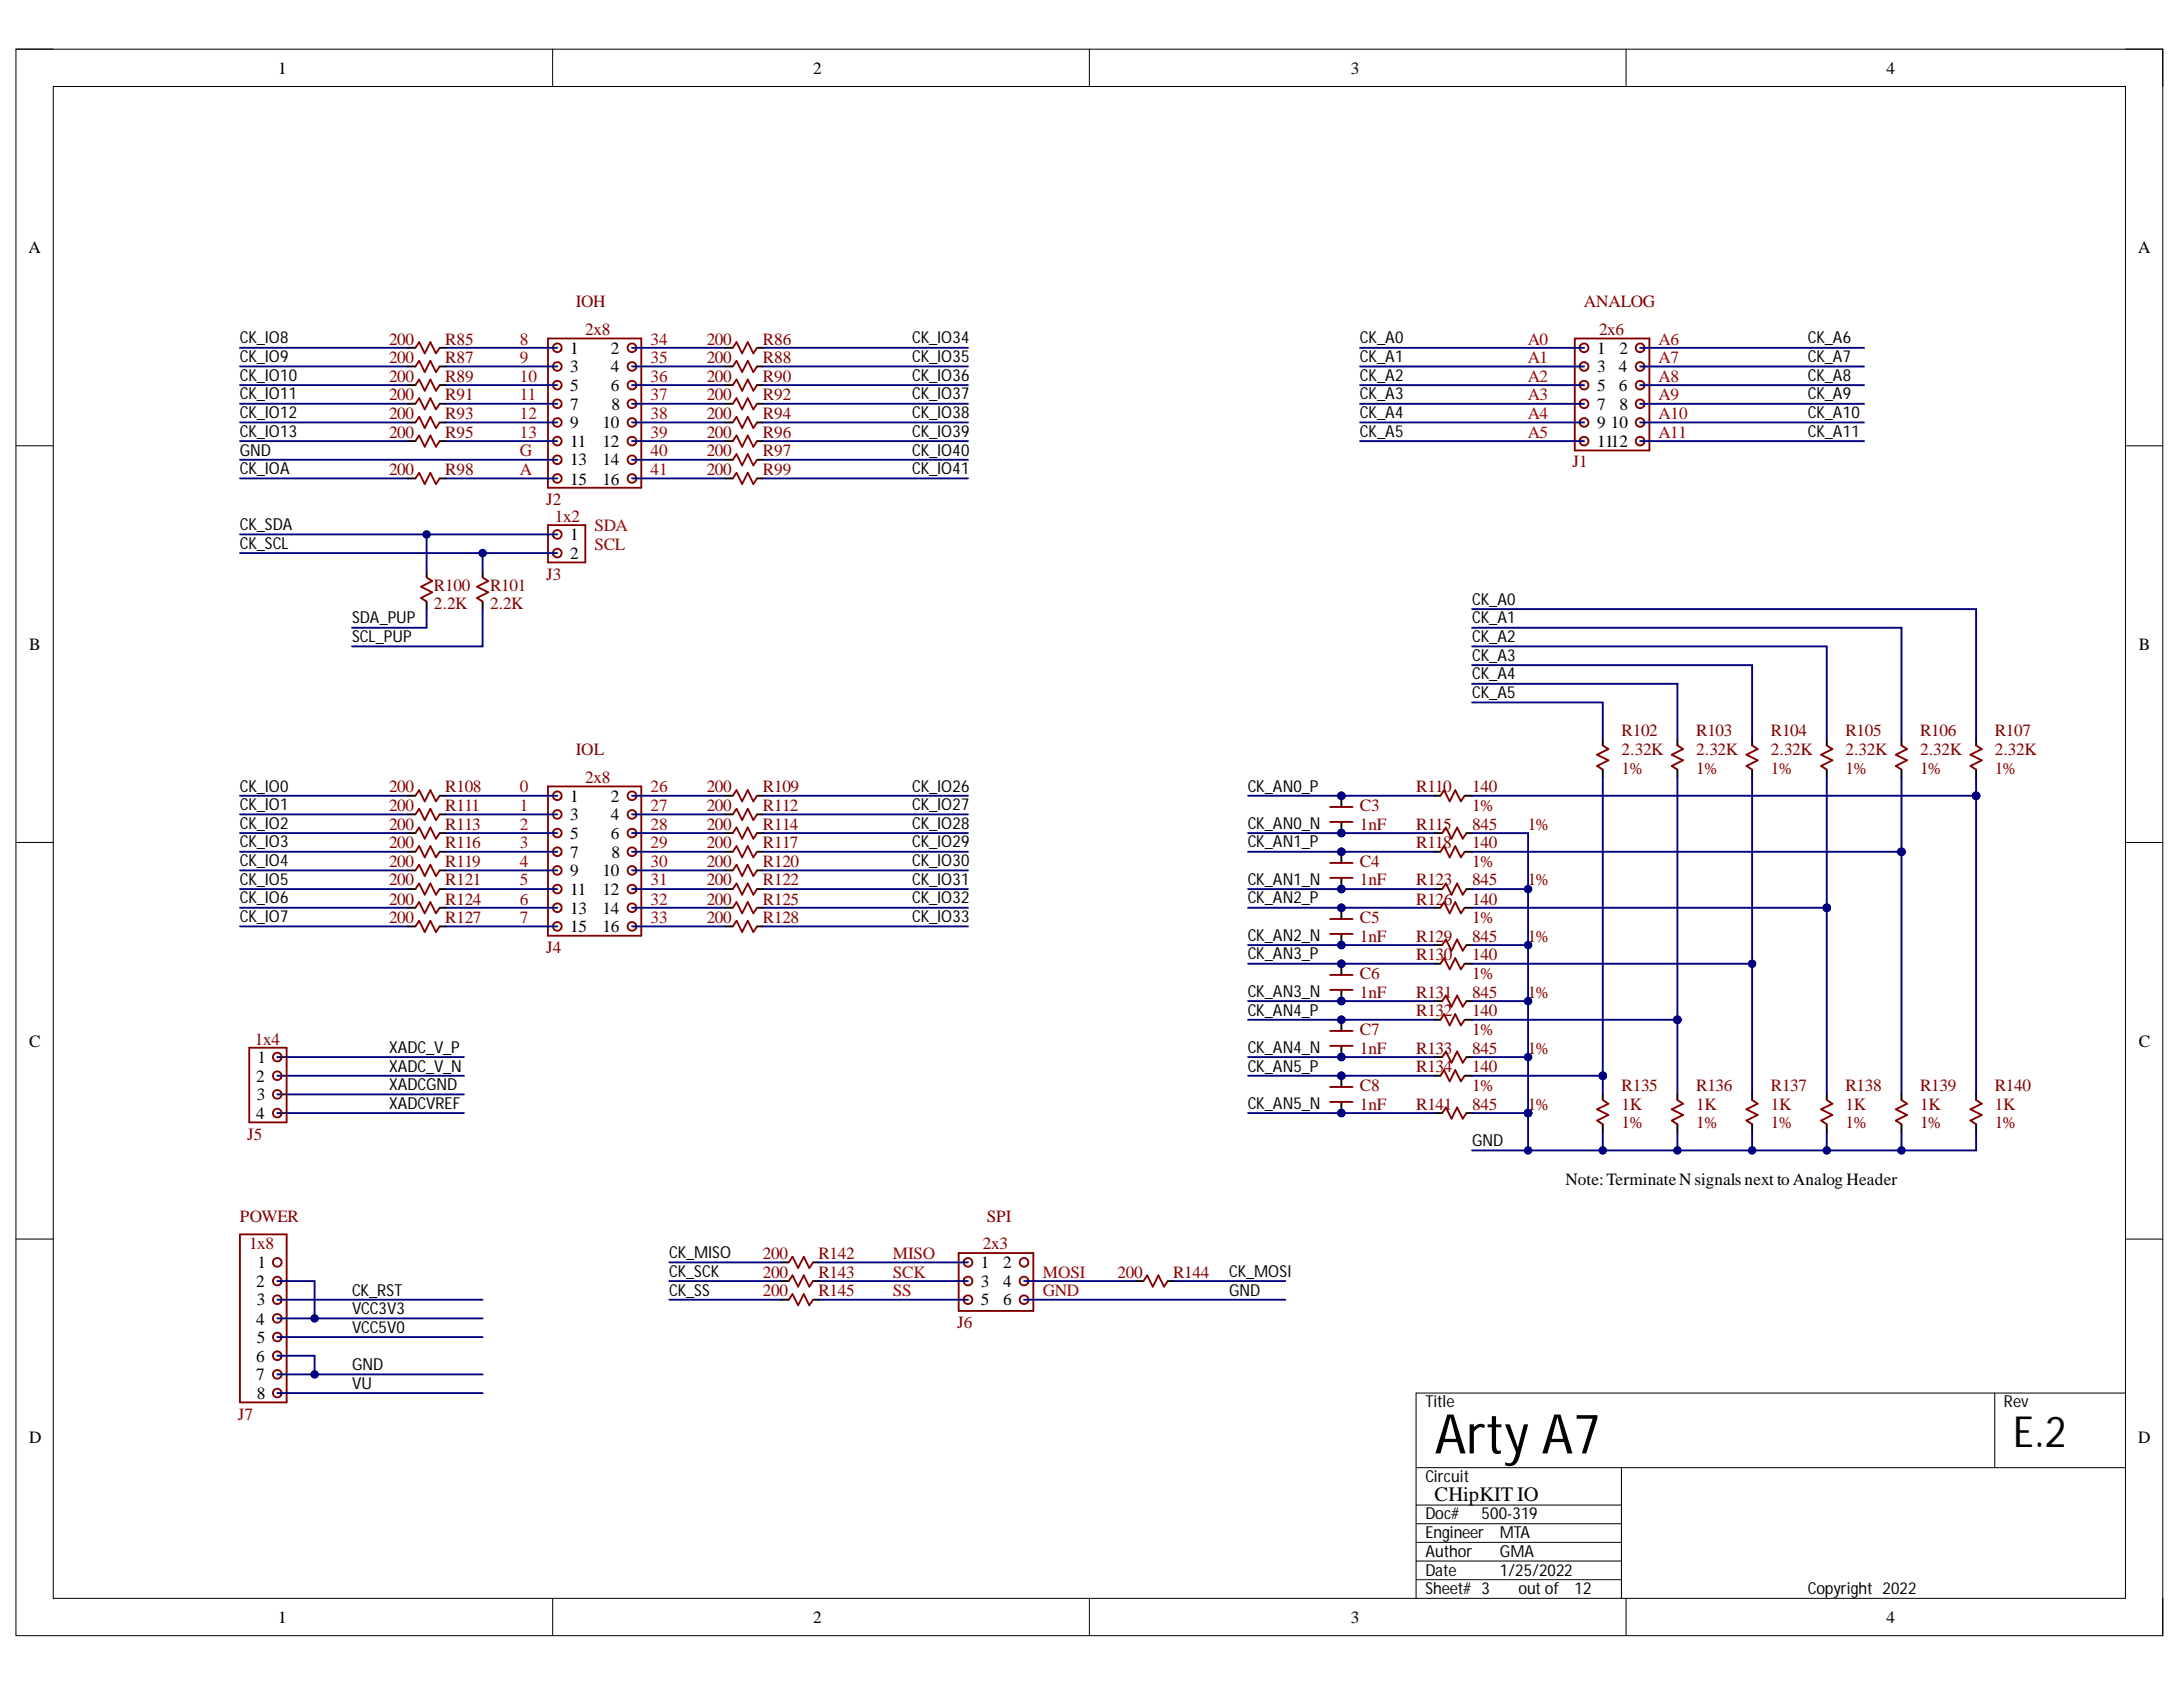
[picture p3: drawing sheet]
<svg xmlns="http://www.w3.org/2000/svg" width="279mm" height="216mm" viewBox="0 0 279 216" stroke-linecap="round" stroke-linejoin="round" font-family="sans-serif">
<defs><g id="words">
<text font-size="7" x="183.6" y="186">Arty A7</text>
<text font-size="5.5" x="257.7" y="185.2">E.2</text>
<text font-size="2.6" x="183.6" y="192.1">CHipKIT IO</text>
<g font-size="2.2">
<text x="35.6" y="9.5">1</text>
<text x="104.1" y="9.5">2</text>
<text x="172.9" y="9.5">3</text>
<text x="241.4" y="9.5">4</text>
<text x="3.6" y="32.4">A</text>
<text x="273.6" y="32.4">A</text>
<text x="73" y="45.3">1</text>
<text x="73" y="47.7">3</text>
<text x="78.2" y="45.3">2</text>
<text x="78.2" y="47.7">4</text>
<text x="204.4" y="45.3">1</text>
<text x="204.4" y="47.7">3</text>
<text x="207.2" y="47.7">4</text>
<text x="207.3" y="45.3">2</text>
<text x="73" y="50">5</text>
<text x="73" y="52.5">7</text>
<text x="78.2" y="50">6</text>
<text x="78.3" y="52.5">8</text>
<text x="204.4" y="50">5</text>
<text x="204.4" y="52.5">7</text>
<text x="207.2" y="50">6</text>
<text x="207.3" y="52.5">8</text>
<text x="73" y="54.8">9</text>
<text x="73" y="57.2">11</text>
<text x="73" y="59.6">13</text>
<text x="77.1" y="57.2">12</text>
<text x="77.1" y="54.8">10</text>
<text x="77.1" y="59.6">14</text>
<text x="204.4" y="54.8">9</text>
<text x="204.4" y="57.2">1112</text>
<text x="206.2" y="54.8">10</text>
<text x="73" y="62">15</text>
<text x="77.1" y="62">16</text>
<text x="73" y="69.1">1</text>
<text x="73" y="71.6">2</text>
<text x="3.7" y="83.1">B</text>
<text x="273.7" y="83.1">B</text>
<text x="73" y="102.6">1</text>
<text x="73" y="105">3</text>
<text x="73" y="107.4">5</text>
<text x="78.2" y="107.4">6</text>
<text x="78.2" y="102.6">2</text>
<text x="78.2" y="105">4</text>
<text x="73" y="109.8">7</text>
<text x="73" y="112.1">9</text>
<text x="77.1" y="112.1">10</text>
<text x="78.3" y="109.8">8</text>
<text x="73" y="114.5">11</text>
<text x="73" y="117">13</text>
<text x="73" y="119.3">15</text>
<text x="77.1" y="114.5">12</text>
<text x="77.1" y="117">14</text>
<text x="77.1" y="119.3">16</text>
<text x="3.7" y="133.9">C</text>
<text x="33" y="136.1">1</text>
<text x="273.7" y="133.9">C</text>
<text x="32.8" y="138.4">2</text>
<text x="32.8" y="143.2">4</text>
<text x="32.9" y="140.8">3</text>
<text x="200.3" y="151.6">Note:TerminateNsignals next to Analog Header</text>
<text x="32.8" y="164.7">2</text>
<text x="32.9" y="167.1">3</text>
<text x="33" y="162.3">1</text>
<text x="125.5" y="162.3">1</text>
<text x="125.5" y="164.7">3</text>
<text x="125.5" y="167.1">5</text>
<text x="128.4" y="167.1">6</text>
<text x="128.4" y="162.3">2</text>
<text x="128.4" y="164.7">4</text>
<text x="32.8" y="169.5">4</text>
<text x="32.9" y="171.9">5</text>
<text x="32.8" y="174.3">6</text>
<text x="32.8" y="176.6">7</text>
<text x="32.9" y="179.1">8</text>
<text x="3.7" y="184.7">D</text>
<text x="273.6" y="184.7">D</text>
<text x="35.6" y="207.7">1</text>
<text x="104.1" y="207.7">2</text>
<text x="172.9" y="207.7">3</text>
<text x="241.4" y="207.7">4</text>
</g>
<g font-size="2.2" fill="#800000">
<text x="73.7" y="39.3">IOH</text>
<text x="202.7" y="39.3">ANALOG</text>
<text x="49.8" y="44.1">200</text>
<text x="49.8" y="46.5">200</text>
<text x="57" y="44.1">R85</text>
<text x="57" y="46.5">R87</text>
<text x="74.9" y="42.9">2x8</text>
<text x="90.5" y="44.1">200</text>
<text x="90.5" y="46.5">200</text>
<text x="97.6" y="44.1">R86</text>
<text x="97.6" y="46.5">R88</text>
<text x="204.7" y="42.9">2x6</text>
<text x="49.8" y="48.8">200</text>
<text x="49.8" y="51.2">200</text>
<text x="49.8" y="53.7">200</text>
<text x="57" y="48.8">R89</text>
<text x="57" y="51.2">R91</text>
<text x="57" y="53.7">R93</text>
<text x="90.5" y="48.8">200</text>
<text x="90.5" y="51.2">200</text>
<text x="90.5" y="53.7">200</text>
<text x="97.6" y="48.8">R90</text>
<text x="97.6" y="51.2">R92</text>
<text x="97.6" y="53.7">R94</text>
<text x="49.8" y="56">200</text>
<text x="57" y="56">R95</text>
<text x="90.5" y="56">200</text>
<text x="90.5" y="58.4">200</text>
<text x="97.6" y="56">R96</text>
<text x="97.6" y="58.4">R97</text>
<text x="201.3" y="59.8">J1</text>
<text x="49.8" y="60.8">200</text>
<text x="57" y="60.8">R98</text>
<text x="69.9" y="64.6">J2</text>
<text x="90.5" y="60.8">200</text>
<text x="97.6" y="60.8">R99</text>
<text x="71" y="66.8">1x2</text>
<text x="55.5" y="78">2.2K</text>
<text x="55.5" y="75.6">R100</text>
<text x="62.7" y="78">2.2K</text>
<text x="62.7" y="75.6">R101</text>
<text x="69.9" y="74.2">J3</text>
<text x="207.5" y="94.2">R102</text>
<text x="217.1" y="94.2">R103</text>
<text x="226.6" y="94.2">R104</text>
<text x="236.2" y="94.2">R105</text>
<text x="245.7" y="94.2">R106</text>
<text x="255.3" y="94.2">R107</text>
<text x="49.8" y="101.4">200</text>
<text x="57" y="101.4">R108</text>
<text x="73.7" y="96.6">IOL</text>
<text x="74.9" y="100.2">2x8</text>
<text x="90.5" y="101.4">200</text>
<text x="97.6" y="101.4">R109</text>
<text x="181.2" y="101.4">R110</text>
<text x="188.4" y="101.4">140</text>
<text x="207.5" y="96.6">2.32K</text>
<text x="207.5" y="99">1%</text>
<text x="217.1" y="96.6">2.32K</text>
<text x="217.1" y="99">1%</text>
<text x="226.6" y="96.6">2.32K</text>
<text x="226.6" y="99">1%</text>
<text x="236.2" y="96.6">2.32K</text>
<text x="236.2" y="99">1%</text>
<text x="245.7" y="96.6">2.32K</text>
<text x="245.7" y="99">1%</text>
<text x="255.3" y="96.6">2.32K</text>
<text x="255.3" y="99">1%</text>
<text x="49.8" y="103.8">200</text>
<text x="49.8" y="106.2">200</text>
<text x="57" y="103.8">R111</text>
<text x="57" y="106.2">R113</text>
<text x="90.5" y="103.8">200</text>
<text x="90.5" y="106.2">200</text>
<text x="97.6" y="103.8">R112</text>
<text x="97.6" y="106.2">R114</text>
<text x="174.1" y="106.2">1nF</text>
<text x="174.1" y="103.8">C3</text>
<text x="181.2" y="106.2">R115</text>
<text x="188.4" y="106.2">845</text>
<text x="188.4" y="103.8">1%</text>
<text x="195.5" y="106.2">1%</text>
<text x="49.8" y="108.6">200</text>
<text x="49.8" y="111">200</text>
<text x="49.8" y="113.3">200</text>
<text x="57" y="108.6">R116</text>
<text x="57" y="111">R119</text>
<text x="57" y="113.3">R121</text>
<text x="90.5" y="108.6">200</text>
<text x="90.5" y="111">200</text>
<text x="90.5" y="113.3">200</text>
<text x="97.6" y="108.6">R117</text>
<text x="97.6" y="111">R120</text>
<text x="97.6" y="113.3">R122</text>
<text x="174.1" y="113.3">1nF</text>
<text x="174.1" y="111">C4</text>
<text x="181.2" y="113.3">R123</text>
<text x="181.2" y="108.6">R118</text>
<text x="188.4" y="113.3">845</text>
<text x="188.4" y="108.6">140</text>
<text x="188.4" y="111">1%</text>
<text x="195.5" y="113.3">1%</text>
<text x="49.8" y="115.8">200</text>
<text x="49.8" y="118.1">200</text>
<text x="57" y="115.8">R124</text>
<text x="57" y="118.1">R127</text>
<text x="90.5" y="115.8">200</text>
<text x="90.5" y="118.1">200</text>
<text x="97.6" y="115.8">R125</text>
<text x="97.6" y="118.1">R128</text>
<text x="174.1" y="118.1">C5</text>
<text x="181.2" y="115.8">R126</text>
<text x="188.4" y="115.8">140</text>
<text x="188.4" y="118.1">1%</text>
<text x="69.9" y="121.9">J4</text>
<text x="174.1" y="120.5">1nF</text>
<text x="174.1" y="125.3">C6</text>
<text x="181.2" y="120.5">R129</text>
<text x="181.2" y="122.9">R130</text>
<text x="188.4" y="120.5">845</text>
<text x="188.4" y="122.9">140</text>
<text x="188.4" y="125.3">1%</text>
<text x="195.5" y="120.5">1%</text>
<text x="174.1" y="127.7">1nF</text>
<text x="181.2" y="127.7">R131</text>
<text x="181.2" y="130.1">R132</text>
<text x="188.4" y="127.7">845</text>
<text x="188.4" y="130.1">140</text>
<text x="195.5" y="127.7">1%</text>
<text x="32.6" y="133.7">1x4</text>
<text x="174.1" y="134.9">1nF</text>
<text x="174.1" y="132.4">C7</text>
<text x="181.2" y="134.9">R133</text>
<text x="181.2" y="137.2">R134</text>
<text x="188.4" y="134.9">845</text>
<text x="188.4" y="132.4">1%</text>
<text x="188.4" y="137.2">140</text>
<text x="195.5" y="134.9">1%</text>
<text x="174.1" y="142.1">1nF</text>
<text x="174.1" y="139.6">C8</text>
<text x="181.2" y="142.1">R141</text>
<text x="188.4" y="142.1">845</text>
<text x="188.4" y="139.6">1%</text>
<text x="195.5" y="142.1">1%</text>
<text x="207.5" y="142.1">1K</text>
<text x="207.5" y="139.6">R135</text>
<text x="217.1" y="142.1">1K</text>
<text x="217.1" y="139.6">R136</text>
<text x="226.6" y="142.1">1K</text>
<text x="226.6" y="139.6">R137</text>
<text x="236.2" y="142.1">1K</text>
<text x="236.2" y="139.6">R138</text>
<text x="245.7" y="142.1">1K</text>
<text x="245.7" y="139.6">R139</text>
<text x="255.3" y="142.1">1K</text>
<text x="255.3" y="139.6">R140</text>
<text x="31.6" y="145.9">J5</text>
<text x="207.5" y="144.4">1%</text>
<text x="217.1" y="144.4">1%</text>
<text x="226.6" y="144.4">1%</text>
<text x="236.2" y="144.4">1%</text>
<text x="245.7" y="144.4">1%</text>
<text x="255.3" y="144.4">1%</text>
<text x="30.7" y="156.3">POWER</text>
<text x="31.9" y="159.9">1x8</text>
<text x="97.6" y="161.2">200</text>
<text x="104.7" y="161.2">R142</text>
<text x="125.8" y="159.9">2x3</text>
<text x="126.3" y="156.3">SPI</text>
<text x="97.6" y="163.5">200</text>
<text x="97.6" y="165.9">200</text>
<text x="104.7" y="163.5">R143</text>
<text x="104.7" y="165.9">R145</text>
<text x="143" y="163.5">200</text>
<text x="150.1" y="163.5">R144</text>
<text x="122.5" y="169.9">J6</text>
<text x="30.4" y="181.7">J7</text>
</g>
<g font-size="2.2" fill="#bf0000">
<text x="66.5" y="44.1">8</text>
<text x="66.5" y="46.5">9</text>
<text x="83.3" y="44.1">34</text>
<text x="83.3" y="46.5">35</text>
<text x="195.5" y="44.1">A0</text>
<text x="195.5" y="46.5">A1</text>
<text x="212.3" y="44.1">A6</text>
<text x="212.3" y="46.5">A7</text>
<text x="66.5" y="48.8">10</text>
<text x="66.5" y="51.2">11</text>
<text x="66.5" y="53.7">12</text>
<text x="83.3" y="48.8">36</text>
<text x="83.3" y="51.2">37</text>
<text x="83.3" y="53.7">38</text>
<text x="195.5" y="48.8">A2</text>
<text x="195.5" y="51.2">A3</text>
<text x="195.5" y="53.7">A4</text>
<text x="212.3" y="48.8">A8</text>
<text x="212.3" y="51.2">A9</text>
<text x="212.3" y="53.7">A10</text>
<text x="66.5" y="58.4">G</text>
<text x="66.5" y="56">13</text>
<text x="83.3" y="56">39</text>
<text x="83.3" y="58.4">40</text>
<text x="195.5" y="56">A5</text>
<text x="212.3" y="56">A11</text>
<text x="66.5" y="60.8">A</text>
<text x="83.3" y="60.8">41</text>
<text x="76.1" y="67.9">SDA</text>
<text x="76.1" y="70.4">SCL</text>
<text x="66.5" y="101.4">0</text>
<text x="83.3" y="101.4">26</text>
<text x="66.5" y="103.8">1</text>
<text x="66.5" y="106.2">2</text>
<text x="83.3" y="103.8">27</text>
<text x="83.3" y="106.2">28</text>
<text x="66.5" y="108.6">3</text>
<text x="66.5" y="111">4</text>
<text x="66.5" y="113.3">5</text>
<text x="83.3" y="108.6">29</text>
<text x="83.3" y="111">30</text>
<text x="83.3" y="113.3">31</text>
<text x="66.5" y="115.8">6</text>
<text x="66.5" y="118.1">7</text>
<text x="83.3" y="115.8">32</text>
<text x="83.3" y="118.1">33</text>
<text x="114.3" y="161.2">MISO</text>
<text x="114.3" y="163.5">SCK</text>
<text x="114.3" y="165.9">SS</text>
<text x="133.5" y="163.5">MOSI</text>
<text x="133.5" y="165.9">GND</text>
</g>
<g font-size="2.1">
<text x="30.7" y="43.9">CK_IO8</text>
<text x="30.7" y="46.4">CK_IO9</text>
<text x="116.7" y="43.9">CK_IO34</text>
<text x="116.7" y="46.4">CK_IO35</text>
<text x="174.1" y="43.9">CK_A0</text>
<text x="174.1" y="46.4">CK_A1</text>
<text x="231.4" y="43.9">CK_A6</text>
<text x="231.4" y="46.4">CK_A7</text>
<text x="30.7" y="48.8">CK_IO10</text>
<text x="30.7" y="51.1">CK_IO11</text>
<text x="30.7" y="53.5">CK_IO12</text>
<text x="116.7" y="48.8">CK_IO36</text>
<text x="116.7" y="51.1">CK_IO37</text>
<text x="116.7" y="53.5">CK_IO38</text>
<text x="174.1" y="48.8">CK_A2</text>
<text x="174.1" y="51.1">CK_A3</text>
<text x="174.1" y="53.5">CK_A4</text>
<text x="231.4" y="48.8">CK_A8</text>
<text x="231.4" y="51.1">CK_A9</text>
<text x="231.4" y="53.5">CK_A10</text>
<text x="30.7" y="55.9">CK_IO13</text>
<text x="30.7" y="58.3">GND</text>
<text x="116.7" y="55.9">CK_IO39</text>
<text x="116.7" y="58.3">CK_IO40</text>
<text x="174.1" y="55.9">CK_A5</text>
<text x="231.4" y="55.9">CK_A11</text>
<text x="30.7" y="60.7">CK_IOA</text>
<text x="116.7" y="60.7">CK_IO41</text>
<text x="30.7" y="67.9">CK_SDA</text>
<text x="30.7" y="70.2">CK_SCL</text>
<text x="188.4" y="77.4">CK_A0</text>
<text x="45.1" y="79.8">SDA_PUP</text>
<text x="45.1" y="82.2">SCL_PUP</text>
<text x="188.4" y="79.8">CK_A1</text>
<text x="188.4" y="82.2">CK_A2</text>
<text x="188.4" y="84.6">CK_A3</text>
<text x="188.4" y="87">CK_A4</text>
<text x="188.4" y="89.3">CK_A5</text>
<text x="30.7" y="101.3">CK_IO0</text>
<text x="116.7" y="101.3">CK_IO26</text>
<text x="159.7" y="101.3">CK_AN0_P</text>
<text x="30.7" y="103.7">CK_IO1</text>
<text x="30.7" y="106.1">CK_IO2</text>
<text x="116.7" y="103.7">CK_IO27</text>
<text x="116.7" y="106.1">CK_IO28</text>
<text x="159.7" y="106.1">CK_AN0_N</text>
<text x="30.7" y="108.4">CK_IO3</text>
<text x="30.7" y="110.9">CK_IO4</text>
<text x="30.7" y="113.2">CK_IO5</text>
<text x="116.7" y="108.4">CK_IO29</text>
<text x="116.7" y="110.9">CK_IO30</text>
<text x="116.7" y="113.2">CK_IO31</text>
<text x="159.7" y="108.4">CK_AN1_P</text>
<text x="159.7" y="113.2">CK_AN1_N</text>
<text x="30.7" y="115.6">CK_IO6</text>
<text x="30.7" y="118.1">CK_IO7</text>
<text x="116.7" y="115.6">CK_IO32</text>
<text x="116.7" y="118.1">CK_IO33</text>
<text x="159.7" y="115.6">CK_AN2_P</text>
<text x="159.7" y="122.8">CK_AN3_P</text>
<text x="159.7" y="120.4">CK_AN2_N</text>
<text x="159.7" y="130">CK_AN4_P</text>
<text x="159.7" y="127.6">CK_AN3_N</text>
<text x="49.8" y="134.7">XADC_V_P</text>
<text x="49.8" y="137.2">XADC_V_N</text>
<text x="159.7" y="137.2">CK_AN5_P</text>
<text x="159.7" y="134.7">CK_AN4_N</text>
<text x="49.8" y="139.5">XADCGND</text>
<text x="49.8" y="141.9">XADCVREF</text>
<text x="159.7" y="141.9">CK_AN5_N</text>
<text x="188.4" y="146.7">GND</text>
<text x="85.6" y="161">CK_MISO</text>
<text x="45.1" y="165.8">CK_RST</text>
<text x="85.6" y="163.4">CK_SCK</text>
<text x="85.6" y="165.8">CK_SS</text>
<text x="157.3" y="163.4">CK_MOSI</text>
<text x="157.3" y="165.8">GND</text>
<text x="45.1" y="168.2">VCC3V3</text>
<text x="45.1" y="170.5">VCC5V0</text>
<text x="45.1" y="175.4">GND</text>
<text x="45.1" y="177.7">VU</text>
<text x="182.4" y="180.1">Title</text>
<text x="256.5" y="180.1">Rev</text>
<text x="182.4" y="189.6">Circuit</text>
<text x="182.4" y="196.8">Engineer</text>
<text x="182.4" y="194.5">Doc#</text>
<text x="189.6" y="194.5">500-319</text>
<text x="192" y="196.8">MTA</text>
<text x="182.4" y="199.3">Author</text>
<text x="182.4" y="201.6">Date</text>
<text x="192" y="199.3">GMA</text>
<text x="192" y="201.6">1/25/2022</text>
<text x="182.4" y="204">Sheet# 3</text>
<text x="194.3" y="204">out of</text>
<text x="201.5" y="204">12</text>
<text x="231.4" y="204">Copyright 2022</text>
</g>
</g></defs>
<path d="M2 6.3h274.8v203h-274.8z" fill="none" stroke="#000" stroke-width=".13"/>
<path d="M6.8 11.1h265.2v193.5h-265.2z" fill-rule="evenodd" fill="#fff"/>
<g fill="none" stroke="#000" stroke-width=".13">
<path d="M2 6.3h4.8M6.8 11.1h265.2v193.5h-265.2zM70.7 6.3v4.8M139.4 6.3v4.8M208.1 6.3v4.8M272 6.3h4.8v4.8M2 57.1h4.8M272 57.1h4.8M2 107.8h4.8M272 107.8h4.8M2 158.6h4.8M272 158.6h4.8"/>
<path d="M255.3 178.3v9.5M272 178.3h-90.8v26.3M181.2 187.8h90.8M181.2 199.8h26.3M181.2 192.6h26.3M181.2 197.4h26.3M181.2 195h26.3M207.5 187.8v16.8M70.7 204.6v4.7M139.4 204.6v4.7M181.2 202.2h26.3M208.1 204.6v4.7"/>
<path d="M276.8 204.6v4.7"/>
</g>
<g fill="none" stroke="#800000" stroke-width=".24">
<path d="M53.2 44.5l.4-.7 .8 1.4 .7-1.4 .7 1.4 .5-.7M53.2 46.9l.4-.7 .8 1.4 .7-1.4 .7 1.4 .5-.7M53.2 49.3l.4-.7 .8 1.4 .7-1.4 .7 1.4 .5-.7M53.2 51.7l.4-.7 .8 1.4 .7-1.4 .7 1.4 .5-.7M53.2 54.1l.4-.8 .8 1.5 .7-1.5 .7 1.5 .5-.7M53.2 56.5l.4-.8 .8 1.5 .7-1.5 .7 1.5 .5-.7M70.1 43.3h12v19.1h-12zM71.8 44.8a.56 .56 0 0 0-.4-.8 .56 .56 0 0 0-.6 .6 .56 .56 0 0 0 .8 .4l.2-.2M71.8 47.2a.56 .56 0 0 0-.4-.9 .56 .56 0 0 0-.6 .7 .56 .56 0 0 0 .8 .4l.2-.2M71.8 49.5a.56 .56 0 0 0-.4-.8 .56 .56 0 0 0-.6 .7 .56 .56 0 0 0 .8 .4l.2-.2M71.8 51.9a.56 .56 0 0 0-.4-.8 .56 .56 0 0 0-.6 .7 .56 .56 0 0 0 .8 .4l.2-.3M71.8 54.3a.56 .56 0 0 0-.4-.8 .56 .56 0 0 0-.6 .7 .56 .56 0 0 0 .8 .3l.2-.2"/>
<path d="M71.8 56.7a.56 .56 0 0 0-.5-.8 .56 .56 0 0 0-.5 .8 .56 .56 0 0 0 1 0M71.8 59.1a.56 .56 0 0 0-.4-.8 .56 .56 0 0 0-.6 .7 .56 .56 0 0 0 .8 .3l.2-.2M81.4 44.8a.56 .56 0 0 0-.4-.8 .56 .56 0 0 0-.7 .6 .56 .56 0 0 0 .9 .4l.2-.2M81.4 47.2a.56 .56 0 0 0-.4-.9 .56 .56 0 0 0-.7 .7 .56 .56 0 0 0 .9 .4l.2-.2M81.4 49.5a.56 .56 0 0 0-.4-.8 .56 .56 0 0 0-.7 .7 .56 .56 0 0 0 .9 .4l.2-.2M81.4 51.9a.56 .56 0 0 0-.4-.8 .56 .56 0 0 0-.7 .7 .56 .56 0 0 0 .9 .4l.2-.3M81.4 54.3a.56 .56 0 0 0-.4-.8 .56 .56 0 0 0-.7 .7 .56 .56 0 0 0 .9 .3l.2-.2M81.4 56.7a.56 .56 0 0 0-.5-.8 .56 .56 0 0 0-.5 .8 .56 .56 0 0 0 1 0M81.4 59.1a.56 .56 0 0 0-.4-.8 .56 .56 0 0 0-.7 .6 .56 .56 0 0 0 .9 .4l.2-.2M93.8 44.5l.5-.7 .7 1.4 .7-1.4 .7 1.4 .5-.7M93.8 46.9l.5-.7 .7 1.4 .7-1.4 .7 1.4 .5-.7M93.8 49.3l.5-.7 .7 1.4 .7-1.4 .7 1.4 .5-.7"/>
<path d="M93.8 51.7l.5-.7 .7 1.4 .7-1.4 .7 1.4 .5-.7M93.8 54.1l.5-.8 .7 1.5 .7-1.5 .7 1.5 .5-.7M93.8 56.5l.5-.8 .7 1.5 .7-1.5 .7 1.5 .5-.7M93.8 58.8l.5-.7 .7 1.5 .7-1.5 .7 1.5 .5-.8M201.6 43.3h9.5v14.3h-9.5zM202.3 46.6a.56 .56 0 0 1 .9 0 .56 .56 0 0 1-.3 .8 .56 .56 0 0 1-.7-.5v-.2M202.3 49a.56 .56 0 0 1 .9-.1 .56 .56 0 0 1-.3 .9 .56 .56 0 0 1-.7-.5v-.3M202.3 53.8a.56 .56 0 0 1 .9-.1 .56 .56 0 0 1-.3 .9 .56 .56 0 0 1-.7-.5v-.3M210.4 44.8a.56 .56 0 0 0-.4-.8 .56 .56 0 0 0-.6 .6 .56 .56 0 0 0 .8 .4l.2-.2M210.4 47.1a.56 .56 0 0 0-.4-.7 .56 .56 0 0 0-.6 .6 .56 .56 0 0 0 .8 .4l.2-.2M210.4 49.5a.56 .56 0 0 0-.4-.8 .56 .56 0 0 0-.6 .7 .56 .56 0 0 0 .8 .4l.2-.2M210.4 51.9a.56 .56 0 0 0-.4-.8 .56 .56 0 0 0-.6 .7 .56 .56 0 0 0 .8 .4l.2-.2"/>
<path d="M210.4 56.7a.56 .56 0 0 0-.4-.8 .56 .56 0 0 0-.6 .7 .56 .56 0 0 0 .8 .3l.2-.2M53.2 61.2l.4-.7 .8 1.4 .7-1.4 .7 1.4 .5-.7M70.1 67.2h4.8v4.8h-4.8zM70.8 71a.56 .56 0 0 1 .5-.8 .56 .56 0 0 1 .6 .7 .56 .56 0 0 1-.9 .4l-.2-.2M71.8 61.5a.56 .56 0 0 0-.4-.8 .56 .56 0 0 0-.6 .6 .56 .56 0 0 0 .8 .4l.2-.2M81.4 61.5a.56 .56 0 0 0-.4-.8 .56 .56 0 0 0-.7 .6 .56 .56 0 0 0 .9 .4l.2-.2M93.8 61.2l.5-.7 .7 1.4 .7-1.4 .7 1.4 .5-.7M53.2 101.8l.4-.7 .8 1.5 .7-1.5 .7 1.5 .5-.8M53.2 104.2l.4-.7 .8 1.4 .7-1.4 .7 1.4 .5-.7M53.2 106.6l.4-.7 .8 1.4 .7-1.4 .7 1.4 .5-.7M53.2 109l.4-.7 .8 1.4 .7-1.4 .7 1.4 .5-.7M53.2 111.4l.4-.7 .8 1.4 .7-1.4 .7 1.4 .5-.7"/>
<path d="M53.2 113.8l.4-.7 .8 1.4 .7-1.4 .7 1.4 .5-.7M53.2 116.2l.4-.7 .8 1.4 .7-1.4 .7 1.4 .5-.7M53.2 118.6l.4-.8 .8 1.5 .7-1.5 .7 1.5 .5-.7M70.1 100.6h12v19.2h-12zM71.8 102.1a.56 .56 0 0 0-.4-.8 .56 .56 0 0 0-.6 .6 .56 .56 0 0 0 .8 .4l.2-.2M71.8 104.5a.56 .56 0 0 0-.4-.8 .56 .56 0 0 0-.6 .6 .56 .56 0 0 0 .8 .4l.2-.2M71.8 106.9a.56 .56 0 0 0-.4-.8 .56 .56 0 0 0-.6 .6 .56 .56 0 0 0 .8 .4l.2-.2M71.8 109.3a.56 .56 0 0 0-.5-.9 .56 .56 0 0 0-.5 .8 .56 .56 0 0 0 1 .1M71.8 111.6a.56 .56 0 0 0-.4-.8 .56 .56 0 0 0-.6 .7 .56 .56 0 0 0 .8 .4l.2-.2M71.8 114a.56 .56 0 0 0-.4-.8 .56 .56 0 0 0-.6 .7 .56 .56 0 0 0 .8 .4l.2-.2M71.8 116.4a.56 .56 0 0 0-.4-.8 .56 .56 0 0 0-.6 .7 .56 .56 0 0 0 .8 .3l.2-.2M71.8 118.8a.56 .56 0 0 0-.5-.8 .56 .56 0 0 0-.5 .8 .56 .56 0 0 0 1 0"/>
<path d="M81.4 102.1a.56 .56 0 0 0-.4-.8 .56 .56 0 0 0-.7 .6 .56 .56 0 0 0 .9 .4l.2-.2M81.4 104.5a.56 .56 0 0 0-.4-.8 .56 .56 0 0 0-.7 .6 .56 .56 0 0 0 .9 .4l.2-.2M81.4 106.9a.56 .56 0 0 0-.4-.8 .56 .56 0 0 0-.7 .6 .56 .56 0 0 0 .9 .4l.2-.2M81.4 109.3a.56 .56 0 0 0-.5-.9 .56 .56 0 0 0-.5 .8 .56 .56 0 0 0 1 .1M81.4 111.6a.56 .56 0 0 0-.4-.8 .56 .56 0 0 0-.7 .7 .56 .56 0 0 0 .9 .4l.2-.2M81.4 114a.56 .56 0 0 0-.4-.8 .56 .56 0 0 0-.7 .7 .56 .56 0 0 0 .9 .4l.2-.2M81.4 116.4a.56 .56 0 0 0-.4-.8 .56 .56 0 0 0-.7 .7 .56 .56 0 0 0 .9 .3l.2-.2M81.4 118.8a.56 .56 0 0 0-.5-.8 .56 .56 0 0 0-.5 .8 .56 .56 0 0 0 1 0M93.8 101.8l.5-.7 .7 1.5 .7-1.5 .7 1.5 .5-.8M93.8 104.2l.5-.7 .7 1.4 .7-1.4 .7 1.4 .5-.7M93.8 106.6l.5-.7 .7 1.4 .7-1.4 .7 1.4 .5-.7M93.8 109l.5-.7 .7 1.4 .7-1.4 .7 1.4 .5-.7"/>
<path d="M93.8 111.4l.5-.7 .7 1.4 .7-1.4 .7 1.4 .5-.7M93.8 113.8l.5-.7 .7 1.4 .7-1.4 .7 1.4 .5-.7M93.8 116.2l.5-.7 .7 1.4 .7-1.4 .7 1.4 .5-.7M93.8 118.6l.5-.8 .7 1.5 .7-1.5 .7 1.5 .5-.7M36.7 158h-6v21.5h6v-21.5M36 161.8a.56 .56 0 0 0-.4-.8 .56 .56 0 0 0-.7 .7 .56 .56 0 0 0 .9 .3l.2-.2M36 164.2a.56 .56 0 0 0-.4-.8 .56 .56 0 0 0-.7 .7 .56 .56 0 0 0 .9 .3l.2-.2M36 166.6a.56 .56 0 0 0-.4-.8 .56 .56 0 0 0-.7 .6 .56 .56 0 0 0 .9 .4l.2-.2M36 169a.56 .56 0 0 0-.4-.8 .56 .56 0 0 0-.7 .6 .56 .56 0 0 0 .9 .4l.2-.2M36 171.4a.56 .56 0 0 0-.4-.8 .56 .56 0 0 0-.7 .6 .56 .56 0 0 0 .9 .4l.2-.2M36 173.8a.56 .56 0 0 0-.4-.9 .56 .56 0 0 0-.7 .7 .56 .56 0 0 0 .9 .4l.2-.2M36 176.1a.56 .56 0 0 0-.4-.8 .56 .56 0 0 0-.7 .7 .56 .56 0 0 0 .9 .4l.2-.2"/>
<path d="M36 178.5a.56 .56 0 0 0-.4-.8 .56 .56 0 0 0-.7 .7 .56 .56 0 0 0 .9 .4l.2-.2M122.7 160.4h9.6v7.4h-9.6zM123.4 161.3a.56 .56 0 0 1 .9-.1 .56 .56 0 0 1-.2 .9 .56 .56 0 0 1-.8-.5l.1-.3M123.4 163.7a.56 .56 0 0 1 .9-.1 .56 .56 0 0 1-.2 .9 .56 .56 0 0 1-.8-.5l.1-.3M123.4 166.1a.56 .56 0 0 1 .9-.1 .56 .56 0 0 1-.2 .8 .56 .56 0 0 1-.8-.4l.1-.3M131.6 161.8a.56 .56 0 0 0-.7-.7 .56 .56 0 0 0-.3 .9 .56 .56 0 0 0 .9-.2M131.6 164.2a.56 .56 0 0 0-.5-.8 .56 .56 0 0 0-.6 .7 .56 .56 0 0 0 .9 .3l.1-.2M131.6 166.6a.56 .56 0 0 0-.5-.8 .56 .56 0 0 0-.6 .6 .56 .56 0 0 0 .9 .4l.1-.2"/>
<circle cx="202.7" cy="51.7" r=".56"/>
<circle cx="202.7" cy="56.5" r=".56"/>
<circle cx="202.7" cy="44.5" r=".56"/>
<circle cx="209.9" cy="54.1" r=".56"/>
<circle cx="71.3" cy="68.4" r=".56"/>
</g>
<g fill="none" stroke="#000080" stroke-width=".24">
<path d="M30.7 44.5h21.5M30.7 46.9h21.5M30.7 49.3h21.5M30.7 51.7h21.5M30.7 54.1h21.5M30.7 56.5h21.5M30.7 58.8h40.6M57 44.5h14.3M57 46.9h14.3M57 49.3h14.3M57 51.7h14.3M57 54.1h14.3"/>
<path d="M57 56.5h14.3M80.9 44.5h11.9M80.9 46.9h11.9M80.9 49.3h11.9M80.9 51.7h11.9M80.9 54.1h11.9M80.9 56.5h11.9M80.9 58.8h11.9M97.6 44.5h26.3M97.6 46.9h26.3M97.6 49.3h26.3M97.6 51.7h26.3"/>
<path d="M97.6 54.1h26.3M97.6 56.5h26.3M97.6 58.8h26.3M174.1 44.5h28.6M174.1 46.9h28.6M174.1 49.3h28.6M174.1 51.7h28.6M174.1 54.1h28.6M174.1 56.5h28.6M209.9 44.5h28.7M209.9 46.9h28.7M209.9 49.3h28.7"/>
<path d="M209.9 51.7h28.7M209.9 54.1h28.7M209.9 56.5h28.7M30.7 61.2h21.5M30.7 68.4h40.6M30.7 70.8h40.6M57 61.2h14.3M80.9 61.2h11.9M97.6 61.2h26.3M30.7 101.8h21.5M30.7 104.2h21.5M30.7 106.6h21.5"/>
<path d="M30.7 109h21.5M30.7 111.4h21.5M30.7 113.8h21.5M30.7 116.2h21.5M30.7 118.6h21.5M57 101.8h14.3M57 104.2h14.3M57 106.6h14.3M57 109h14.3M57 111.4h14.3M57 113.8h14.3M57 116.2h14.3"/>
<path d="M57 118.6h14.3M80.9 101.8h11.9M80.9 104.2h11.9M80.9 106.6h11.9M80.9 109h11.9M80.9 111.4h11.9M80.9 113.8h11.9M80.9 116.2h11.9M80.9 118.6h11.9M97.6 101.8h26.3M97.6 104.2h26.3M97.6 106.6h26.3"/>
<path d="M97.6 109h26.3M97.6 111.4h26.3M97.6 113.8h26.3M97.6 116.2h26.3M97.6 118.6h26.3M35.5 163.9h4.8v4.8M35.5 178.3h26.3"/>
</g>
<g fill="none" stroke="#000" stroke-width=".24">
<path d="M52.2 44.5h1M52.2 46.9h1M52.2 49.3h1M52.2 51.7h1M52.2 54.1h1M52.2 56.5h1M56.3 44.5h.7M56.3 46.9h.7M56.3 49.3h.7M56.3 51.7h.7M56.3 54.1h.7M56.3 56.5h.7"/>
<path d="M92.8 44.5h1M92.8 46.9h1M92.8 49.3h1M92.8 51.7h1M92.8 54.1h1M92.8 56.5h1M92.8 58.8h1M96.9 44.5h.7M96.9 46.9h.7M96.9 49.3h.7M96.9 51.7h.7M96.9 54.1h.7"/>
<path d="M96.9 56.5h.7M96.9 58.8h.7M52.2 61.2h1M56.3 61.2h.7M92.8 61.2h1M96.9 61.2h.7M52.2 101.8h1M52.2 104.2h1M52.2 106.6h1M52.2 109h1M52.2 111.4h1M52.2 113.8h1"/>
<path d="M52.2 116.2h1M52.2 118.6h1M56.3 101.8h.7M56.3 104.2h.7M56.3 106.6h.7M56.3 109h.7M56.3 111.4h.7M56.3 113.8h.7M56.3 116.2h.7M56.3 118.6h.7M92.8 101.8h1M92.8 104.2h1"/>
<path d="M92.8 106.6h1M92.8 109h1M92.8 111.4h1M92.8 113.8h1M92.8 116.2h1M92.8 118.6h1M96.9 101.8h.7M96.9 104.2h.7M96.9 106.6h.7M96.9 109h.7M96.9 111.4h.7M96.9 113.8h.7"/>
<path d="M96.9 116.2h.7M96.9 118.6h.7"/>
</g>
<circle cx="40.3" cy="168.7" r=".48" fill="#000080"/>
<circle cx="40.3" cy="168.7" r=".48" fill="none" stroke="#000080" stroke-width=".13"/>
<path d="M35.5 168.7h26.3M35.5 171.1h26.3M35.5 173.5h4.8v2.4M35.5 175.9h26.3" fill="none" stroke="#000080" stroke-width=".24"/>
<circle cx="40.3" cy="175.9" r=".48" fill="#000080"/>
<circle cx="40.3" cy="175.9" r=".48" fill="none" stroke="#000080" stroke-width=".13"/>
<path d="M54.6 68.4v4.8M35.5 166.3h26.3" fill="none" stroke="#000080" stroke-width=".24"/>
<path d="M54.6 73.2v.7M54.6 77v1M61.8 73.2v.7M61.8 77v1" fill="none" stroke="#000" stroke-width=".24"/>
<path d="M54.6 73.9l.7 .5-1.4 .7 1.4 .7-1.4 .7 .7 .5M61.8 73.9l.7 .5-1.4 .7 1.4 .7-1.4 .7 .7 .5" fill="none" stroke="#800000" stroke-width=".24"/>
<circle cx="54.6" cy="68.4" r=".48" fill="#000080"/>
<circle cx="54.6" cy="68.4" r=".48" fill="none" stroke="#000080" stroke-width=".13"/>
<path d="M61.8 70.8v2.4" fill="none" stroke="#000080" stroke-width=".24"/>
<circle cx="61.8" cy="70.8" r=".48" fill="#000080"/>
<circle cx="61.8" cy="70.8" r=".48" fill="none" stroke="#000080" stroke-width=".13"/>
<path d="M54.6 78v2.3h-9.6M252.9 99.5v2.3" fill="none" stroke="#000080" stroke-width=".24"/>
<g fill="none" stroke="#000" stroke-width=".24">
<path d="M205.1 94.7v.7M205.1 98.5v1M214.7 94.7v.7M214.7 98.5v1M224.3 94.7v.7M224.3 98.5v1M233.8 94.7v.7M233.8 98.5v1M243.4 94.7v.7M243.4 98.5v1M252.9 94.7v.7M252.9 98.5v1"/>
<path d="M205.1 140.1v.7M205.1 143.9v.9M214.7 140.1v.7M214.7 143.9v.9M224.3 140.1v.7M224.3 143.9v.9M233.8 140.1v.7M233.8 143.9v.9M243.4 140.1v.7M243.4 143.9v.9M252.9 140.1v.7M252.9 143.9v.9"/>
</g>
<path d="M205.1 95.4l.8 .5-1.5 .7 1.5 .7-1.5 .7 .7 .5M214.7 95.4l.7 .5-1.4 .7 1.4 .7-1.4 .7 .7 .5M224.3 95.4l.7 .5-1.5 .7 1.5 .7-1.5 .7 .8 .5M233.8 95.4l.7 .5-1.4 .7 1.4 .7-1.4 .7 .7 .5M243.4 95.4l.7 .5-1.5 .7 1.5 .7-1.5 .7 .8 .5M252.9 95.4l.7 .5-1.4 .7 1.4 .7-1.4 .7 .7 .5M205.1 140.8l.8 .5-1.5 .7 1.5 .7-1.5 .7 .7 .5M214.7 140.8l.7 .5-1.4 .7 1.4 .7-1.4 .7 .7 .5M224.3 140.8l.7 .5-1.5 .7 1.5 .7-1.5 .7 .8 .5M233.8 140.8l.7 .5-1.4 .7 1.4 .7-1.4 .7 .7 .5M243.4 140.8l.7 .5-1.5 .7 1.5 .7-1.5 .7 .8 .5M252.9 140.8l.7 .5-1.4 .7 1.4 .7-1.4 .7 .7 .5" fill="none" stroke="#800000" stroke-width=".24"/>
<circle cx="252.9" cy="101.8" r=".48" fill="#000080"/>
<circle cx="252.9" cy="101.8" r=".48" fill="none" stroke="#000080" stroke-width=".13"/>
<path d="M252.9 101.8v38.3" fill="none" stroke="#000080" stroke-width=".24"/>
<circle cx="252.9" cy="101.8" r=".48" fill="#000080"/>
<circle cx="252.9" cy="101.8" r=".48" fill="none" stroke="#000080" stroke-width=".13"/>
<path d="M243.4 99.5v9.5" fill="none" stroke="#000080" stroke-width=".24"/>
<circle cx="243.4" cy="109" r=".48" fill="#000080"/>
<circle cx="243.4" cy="109" r=".48" fill="none" stroke="#000080" stroke-width=".13"/>
<path d="M243.4 109v31.1" fill="none" stroke="#000080" stroke-width=".24"/>
<circle cx="243.4" cy="109" r=".48" fill="#000080"/>
<circle cx="243.4" cy="109" r=".48" fill="none" stroke="#000080" stroke-width=".13"/>
<path d="M233.8 99.5v16.7" fill="none" stroke="#000080" stroke-width=".24"/>
<circle cx="233.8" cy="116.2" r=".48" fill="#000080"/>
<circle cx="233.8" cy="116.2" r=".48" fill="none" stroke="#000080" stroke-width=".13"/>
<path d="M233.8 116.2v23.9" fill="none" stroke="#000080" stroke-width=".24"/>
<circle cx="233.8" cy="116.2" r=".48" fill="#000080"/>
<circle cx="233.8" cy="116.2" r=".48" fill="none" stroke="#000080" stroke-width=".13"/>
<path d="M214.7 99.5v31" fill="none" stroke="#000080" stroke-width=".24"/>
<circle cx="214.7" cy="130.5" r=".48" fill="#000080"/>
<circle cx="214.7" cy="130.5" r=".48" fill="none" stroke="#000080" stroke-width=".13"/>
<path d="M214.7 130.5v9.6" fill="none" stroke="#000080" stroke-width=".24"/>
<circle cx="214.7" cy="130.5" r=".48" fill="#000080"/>
<circle cx="214.7" cy="130.5" r=".48" fill="none" stroke="#000080" stroke-width=".13"/>
<path d="M205.1 99.5v38.2" fill="none" stroke="#000080" stroke-width=".24"/>
<circle cx="205.1" cy="137.7" r=".48" fill="#000080"/>
<circle cx="205.1" cy="137.7" r=".48" fill="none" stroke="#000080" stroke-width=".13"/>
<path d="M205.1 137.7v2.4" fill="none" stroke="#000080" stroke-width=".24"/>
<circle cx="205.1" cy="137.7" r=".48" fill="#000080"/>
<circle cx="205.1" cy="137.7" r=".48" fill="none" stroke="#000080" stroke-width=".13"/>
<path d="M188.4 78h64.5v16.7M188.4 80.3h55v14.4M188.4 82.7h45.4v12M188.4 85.1h35.9v9.6M188.4 87.5h26.3v7.2M188.4 89.9h16.7v4.8M205.1 144.8v2.4M252.9 144.8v2.4h-64.5" fill="none" stroke="#000080" stroke-width=".24"/>
<circle cx="205.1" cy="147.2" r=".48" fill="#000080"/>
<circle cx="205.1" cy="147.2" r=".48" fill="none" stroke="#000080" stroke-width=".13"/>
<path d="M214.7 144.8v2.4" fill="none" stroke="#000080" stroke-width=".24"/>
<circle cx="214.7" cy="147.2" r=".48" fill="#000080"/>
<circle cx="214.7" cy="147.2" r=".48" fill="none" stroke="#000080" stroke-width=".13"/>
<path d="M224.3 144.8v2.4" fill="none" stroke="#000080" stroke-width=".24"/>
<circle cx="224.2" cy="147.2" r=".48" fill="#000080"/>
<circle cx="224.2" cy="147.2" r=".48" fill="none" stroke="#000080" stroke-width=".13"/>
<path d="M233.8 144.8v2.4" fill="none" stroke="#000080" stroke-width=".24"/>
<circle cx="233.8" cy="147.2" r=".48" fill="#000080"/>
<circle cx="233.8" cy="147.2" r=".48" fill="none" stroke="#000080" stroke-width=".13"/>
<path d="M243.4 144.8v2.4" fill="none" stroke="#000080" stroke-width=".24"/>
<circle cx="243.4" cy="147.2" r=".48" fill="#000080"/>
<circle cx="243.4" cy="147.2" r=".48" fill="none" stroke="#000080" stroke-width=".13"/>
<g fill="none" stroke="#000080" stroke-width=".24">
<path d="M61.8 78v4.7h-16.8M35.5 135.3h23.9M35.5 137.7h23.9M159.7 135.3h23.9M35.5 140.1h23.9M35.5 142.4h23.9M159.7 142.4h23.9M85.7 161.6h14.3M85.7 163.9h14.3M85.7 166.3h14.3M104.8 161.6h19.1M104.8 163.9h19.1"/>
<path d="M104.8 166.3h19.1M131.1 163.9h14.3M131.1 166.3h33.4M150.2 163.9h14.3"/>
</g>
<path d="M31.9 134.1h4.8v9.5h-4.8zM36 135.5a.56 .56 0 0 0-.4-.8 .56 .56 0 0 0-.7 .7 .56 .56 0 0 0 .9 .4l.2-.2M36 137.9a.56 .56 0 0 0-.4-.8 .56 .56 0 0 0-.7 .7 .56 .56 0 0 0 .9 .3l.2-.2M184.6 135.3l.5-.7 .7 1.4 .7-1.4 .7 1.4 .5-.7M36 140.3a.56 .56 0 0 0-.4-.8 .56 .56 0 0 0-.7 .7 .56 .56 0 0 0 .9 .3l.2-.2M36 142.7a.56 .56 0 0 0-.4-.8 .56 .56 0 0 0-.7 .7 .56 .56 0 0 0 .9 .3l.2-.2M184.6 142.4l.5-.7 .7 1.5 .7-1.5 .7 1.5 .5-.8M101 161.6l.4-.8 .8 1.5 .7-1.5 .7 1.5 .5-.7M101 163.9l.4-.7 .8 1.5 .7-1.5 .7 1.5 .5-.8M101 166.3l.4-.7 .8 1.5 .7-1.5 .7 1.5 .5-.8M146.4 163.9l.4-.7 .7 1.5 .8-1.5 .7 1.5 .5-.8" fill="none" stroke="#800000" stroke-width=".24"/>
<path d="M183.6 135.3h1M187.7 135.3h.7M183.6 142.4h1M187.7 142.4h.7M100 161.6h1M100 163.9h1M100 166.3h1M104.1 161.6h.7M104.1 163.9h.7M104.1 166.3h.7M145.4 163.9h1M149.5 163.9h.7" fill="none" stroke="#000" stroke-width=".24"/>
<circle cx="171.7" cy="101.8" r=".48" fill="#000080"/>
<circle cx="171.7" cy="101.8" r=".48" fill="none" stroke="#000080" stroke-width=".13"/>
<circle cx="171.7" cy="106.6" r=".48" fill="#000080"/>
<circle cx="171.7" cy="106.6" r=".48" fill="none" stroke="#000080" stroke-width=".13"/>
<path d="M171.7 101.8v1.5" fill="none" stroke="#000" stroke-width=".24"/>
<circle cx="171.7" cy="101.8" r=".48" fill="#000080"/>
<circle cx="171.7" cy="101.8" r=".48" fill="none" stroke="#000080" stroke-width=".13"/>
<path d="M171.7 105.2v1.4" fill="none" stroke="#000" stroke-width=".24"/>
<circle cx="171.7" cy="106.6" r=".48" fill="#000080"/>
<circle cx="171.7" cy="106.6" r=".48" fill="none" stroke="#000080" stroke-width=".13"/>
<path d="M170.2 103.3h2.9M170.2 105.2h2.9" fill="none" stroke="#800000" stroke-width=".24"/>
<circle cx="171.7" cy="109" r=".48" fill="#000080"/>
<circle cx="171.7" cy="109" r=".48" fill="none" stroke="#000080" stroke-width=".13"/>
<circle cx="171.7" cy="113.8" r=".48" fill="#000080"/>
<circle cx="171.7" cy="113.8" r=".48" fill="none" stroke="#000080" stroke-width=".13"/>
<path d="M171.7 109v1.4" fill="none" stroke="#000" stroke-width=".24"/>
<circle cx="171.7" cy="109" r=".48" fill="#000080"/>
<circle cx="171.7" cy="109" r=".48" fill="none" stroke="#000080" stroke-width=".13"/>
<path d="M171.7 112.3v1.5" fill="none" stroke="#000" stroke-width=".24"/>
<circle cx="171.7" cy="113.8" r=".48" fill="#000080"/>
<circle cx="171.7" cy="113.8" r=".48" fill="none" stroke="#000080" stroke-width=".13"/>
<path d="M170.2 110.4h2.9M170.2 112.3h2.9" fill="none" stroke="#800000" stroke-width=".24"/>
<circle cx="171.7" cy="116.2" r=".48" fill="#000080"/>
<circle cx="171.7" cy="116.2" r=".48" fill="none" stroke="#000080" stroke-width=".13"/>
<circle cx="171.7" cy="120.9" r=".48" fill="#000080"/>
<circle cx="171.7" cy="120.9" r=".48" fill="none" stroke="#000080" stroke-width=".13"/>
<path d="M171.7 116.2v1.4" fill="none" stroke="#000" stroke-width=".24"/>
<circle cx="171.7" cy="116.2" r=".48" fill="#000080"/>
<circle cx="171.7" cy="116.2" r=".48" fill="none" stroke="#000080" stroke-width=".13"/>
<path d="M171.7 119.5v1.4" fill="none" stroke="#000" stroke-width=".24"/>
<circle cx="171.7" cy="120.9" r=".48" fill="#000080"/>
<circle cx="171.7" cy="120.9" r=".48" fill="none" stroke="#000080" stroke-width=".13"/>
<path d="M170.2 117.6h2.9M170.2 119.5h2.9" fill="none" stroke="#800000" stroke-width=".24"/>
<circle cx="171.7" cy="123.3" r=".48" fill="#000080"/>
<circle cx="171.7" cy="123.3" r=".48" fill="none" stroke="#000080" stroke-width=".13"/>
<circle cx="171.7" cy="128.1" r=".48" fill="#000080"/>
<circle cx="171.7" cy="128.1" r=".48" fill="none" stroke="#000080" stroke-width=".13"/>
<path d="M171.7 123.3v1.5" fill="none" stroke="#000" stroke-width=".24"/>
<circle cx="171.7" cy="123.3" r=".48" fill="#000080"/>
<circle cx="171.7" cy="123.3" r=".48" fill="none" stroke="#000080" stroke-width=".13"/>
<path d="M171.7 126.7v1.4" fill="none" stroke="#000" stroke-width=".24"/>
<circle cx="171.7" cy="128.1" r=".48" fill="#000080"/>
<circle cx="171.7" cy="128.1" r=".48" fill="none" stroke="#000080" stroke-width=".13"/>
<path d="M170.2 124.8h2.9M170.2 126.7h2.9" fill="none" stroke="#800000" stroke-width=".24"/>
<circle cx="171.7" cy="130.5" r=".48" fill="#000080"/>
<circle cx="171.7" cy="130.5" r=".48" fill="none" stroke="#000080" stroke-width=".13"/>
<circle cx="171.7" cy="135.3" r=".48" fill="#000080"/>
<circle cx="171.7" cy="135.3" r=".48" fill="none" stroke="#000080" stroke-width=".13"/>
<path d="M171.7 130.5v1.4" fill="none" stroke="#000" stroke-width=".24"/>
<circle cx="171.7" cy="130.5" r=".48" fill="#000080"/>
<circle cx="171.7" cy="130.5" r=".48" fill="none" stroke="#000080" stroke-width=".13"/>
<path d="M171.7 133.8v1.5" fill="none" stroke="#000" stroke-width=".24"/>
<circle cx="171.7" cy="135.3" r=".48" fill="#000080"/>
<circle cx="171.7" cy="135.3" r=".48" fill="none" stroke="#000080" stroke-width=".13"/>
<path d="M170.2 131.9h2.9M170.2 133.8h2.9" fill="none" stroke="#800000" stroke-width=".24"/>
<circle cx="171.7" cy="137.7" r=".48" fill="#000080"/>
<circle cx="171.7" cy="137.7" r=".48" fill="none" stroke="#000080" stroke-width=".13"/>
<circle cx="171.7" cy="142.4" r=".48" fill="#000080"/>
<circle cx="171.7" cy="142.4" r=".48" fill="none" stroke="#000080" stroke-width=".13"/>
<path d="M171.7 137.7v1.4" fill="none" stroke="#000" stroke-width=".24"/>
<circle cx="171.7" cy="137.7" r=".48" fill="#000080"/>
<circle cx="171.7" cy="137.7" r=".48" fill="none" stroke="#000080" stroke-width=".13"/>
<path d="M171.7 141v1.4" fill="none" stroke="#000" stroke-width=".24"/>
<circle cx="171.7" cy="142.4" r=".48" fill="#000080"/>
<circle cx="171.7" cy="142.4" r=".48" fill="none" stroke="#000080" stroke-width=".13"/>
<path d="M184.6 106.6l.5-.7 .7 1.4 .7-1.4 .7 1.4 .5-.7M184.6 113.8l.5-.7 .7 1.4 .7-1.4 .7 1.4 .5-.7M170.2 139.1h2.9M184.6 120.9l.5-.7 .7 1.5 .7-1.5 .7 1.5 .5-.8M184.6 128.1l.5-.7 .7 1.4 .7-1.4 .7 1.4 .5-.7M170.2 141h2.9" fill="none" stroke="#800000" stroke-width=".24"/>
<path d="M183.6 106.6h1M183.6 113.8h1M187.7 106.6h.7M187.7 113.8h.7M183.6 120.9h1M183.6 128.1h1M187.7 120.9h.7M187.7 128.1h.7" fill="none" stroke="#000" stroke-width=".24"/>
<path d="M224.3 99.5v40.6M159.7 106.6h23.9M159.7 113.8h23.9M188.4 106.6h7.2v35.8M159.7 120.9h23.9M159.7 128.1h23.9" fill="none" stroke="#000080" stroke-width=".24"/>
<circle cx="195.6" cy="142.4" r=".48" fill="#000080"/>
<circle cx="195.6" cy="142.4" r=".48" fill="none" stroke="#000080" stroke-width=".13"/>
<path d="M188.4 113.8h7.2" fill="none" stroke="#000080" stroke-width=".24"/>
<circle cx="195.6" cy="113.8" r=".48" fill="#000080"/>
<circle cx="195.6" cy="113.8" r=".48" fill="none" stroke="#000080" stroke-width=".13"/>
<path d="M188.4 120.9h7.2" fill="none" stroke="#000080" stroke-width=".24"/>
<circle cx="195.6" cy="120.9" r=".48" fill="#000080"/>
<circle cx="195.6" cy="120.9" r=".48" fill="none" stroke="#000080" stroke-width=".13"/>
<path d="M188.4 128.1h7.2" fill="none" stroke="#000080" stroke-width=".24"/>
<circle cx="195.6" cy="128.1" r=".48" fill="#000080"/>
<circle cx="195.6" cy="128.1" r=".48" fill="none" stroke="#000080" stroke-width=".13"/>
<path d="M188.4 135.3h7.2" fill="none" stroke="#000080" stroke-width=".24"/>
<circle cx="195.6" cy="135.3" r=".48" fill="#000080"/>
<circle cx="195.6" cy="135.3" r=".48" fill="none" stroke="#000080" stroke-width=".13"/>
<path d="M159.7 101.8h23.9M188.4 101.8h64.5" fill="none" stroke="#000080" stroke-width=".24"/>
<circle cx="252.9" cy="101.8" r=".48" fill="#000080"/>
<circle cx="252.9" cy="101.8" r=".48" fill="none" stroke="#000080" stroke-width=".13"/>
<path d="M183.6 101.8h.8M187.5 101.8h.9" fill="none" stroke="#000" stroke-width=".24"/>
<path d="M184.4 101.8l.4-.7 .7 1.5 .8-1.5 .7 1.5 .5-.8" fill="none" stroke="#800000" stroke-width=".24"/>
<path d="M159.7 109h23.9M188.4 109h55" fill="none" stroke="#000080" stroke-width=".24"/>
<circle cx="243.4" cy="109" r=".48" fill="#000080"/>
<circle cx="243.4" cy="109" r=".48" fill="none" stroke="#000080" stroke-width=".13"/>
<path d="M183.6 109h.8M187.5 109h.9" fill="none" stroke="#000" stroke-width=".24"/>
<path d="M184.4 109l.4-.7 .7 1.4 .8-1.4 .7 1.4 .5-.7" fill="none" stroke="#800000" stroke-width=".24"/>
<path d="M159.7 116.2h23.9M188.4 116.2h45.4" fill="none" stroke="#000080" stroke-width=".24"/>
<circle cx="233.8" cy="116.2" r=".48" fill="#000080"/>
<circle cx="233.8" cy="116.2" r=".48" fill="none" stroke="#000080" stroke-width=".13"/>
<path d="M183.6 116.2h.8M187.5 116.2h.9" fill="none" stroke="#000" stroke-width=".24"/>
<path d="M184.4 116.2l.4-.7 .7 1.4 .8-1.4 .7 1.4 .5-.7" fill="none" stroke="#800000" stroke-width=".24"/>
<path d="M159.7 123.3h23.9M188.4 123.3h35.9" fill="none" stroke="#000080" stroke-width=".24"/>
<circle cx="224.2" cy="123.3" r=".48" fill="#000080"/>
<circle cx="224.2" cy="123.3" r=".48" fill="none" stroke="#000080" stroke-width=".13"/>
<path d="M183.6 123.3h.8M187.5 123.3h.9" fill="none" stroke="#000" stroke-width=".24"/>
<path d="M184.4 123.3l.4-.7 .7 1.5 .8-1.5 .7 1.5 .5-.8" fill="none" stroke="#800000" stroke-width=".24"/>
<path d="M159.7 130.5h23.9M188.4 130.5h26.3" fill="none" stroke="#000080" stroke-width=".24"/>
<circle cx="214.7" cy="130.5" r=".48" fill="#000080"/>
<circle cx="214.7" cy="130.5" r=".48" fill="none" stroke="#000080" stroke-width=".13"/>
<path d="M183.6 130.5h.8M187.5 130.5h.9" fill="none" stroke="#000" stroke-width=".24"/>
<path d="M184.4 130.5l.4-.7 .7 1.4 .8-1.4 .7 1.4 .5-.7" fill="none" stroke="#800000" stroke-width=".24"/>
<path d="M159.7 137.7h23.9M188.4 137.7h16.7" fill="none" stroke="#000080" stroke-width=".24"/>
<circle cx="205.1" cy="137.7" r=".48" fill="#000080"/>
<circle cx="205.1" cy="137.7" r=".48" fill="none" stroke="#000080" stroke-width=".13"/>
<path d="M183.6 137.7h.8M187.5 137.7h.9" fill="none" stroke="#000" stroke-width=".24"/>
<path d="M184.4 137.7l.4-.7 .7 1.4 .8-1.4 .7 1.4 .5-.7" fill="none" stroke="#800000" stroke-width=".24"/>
<path d="M188.4 142.4h7.2" fill="none" stroke="#000080" stroke-width=".24"/>
<circle cx="195.6" cy="142.4" r=".48" fill="#000080"/>
<circle cx="195.6" cy="142.4" r=".48" fill="none" stroke="#000080" stroke-width=".13"/>
<path d="M195.6 142.4v4.8" fill="none" stroke="#000080" stroke-width=".24"/>
<circle cx="195.6" cy="142.4" r=".48" fill="#000080"/>
<circle cx="195.6" cy="142.4" r=".48" fill="none" stroke="#000080" stroke-width=".13"/>
<circle cx="195.6" cy="147.2" r=".48" fill="#000080"/>
<circle cx="195.6" cy="147.2" r=".48" fill="none" stroke="#000080" stroke-width=".13"/>
<use href="#words"/>
</svg>
